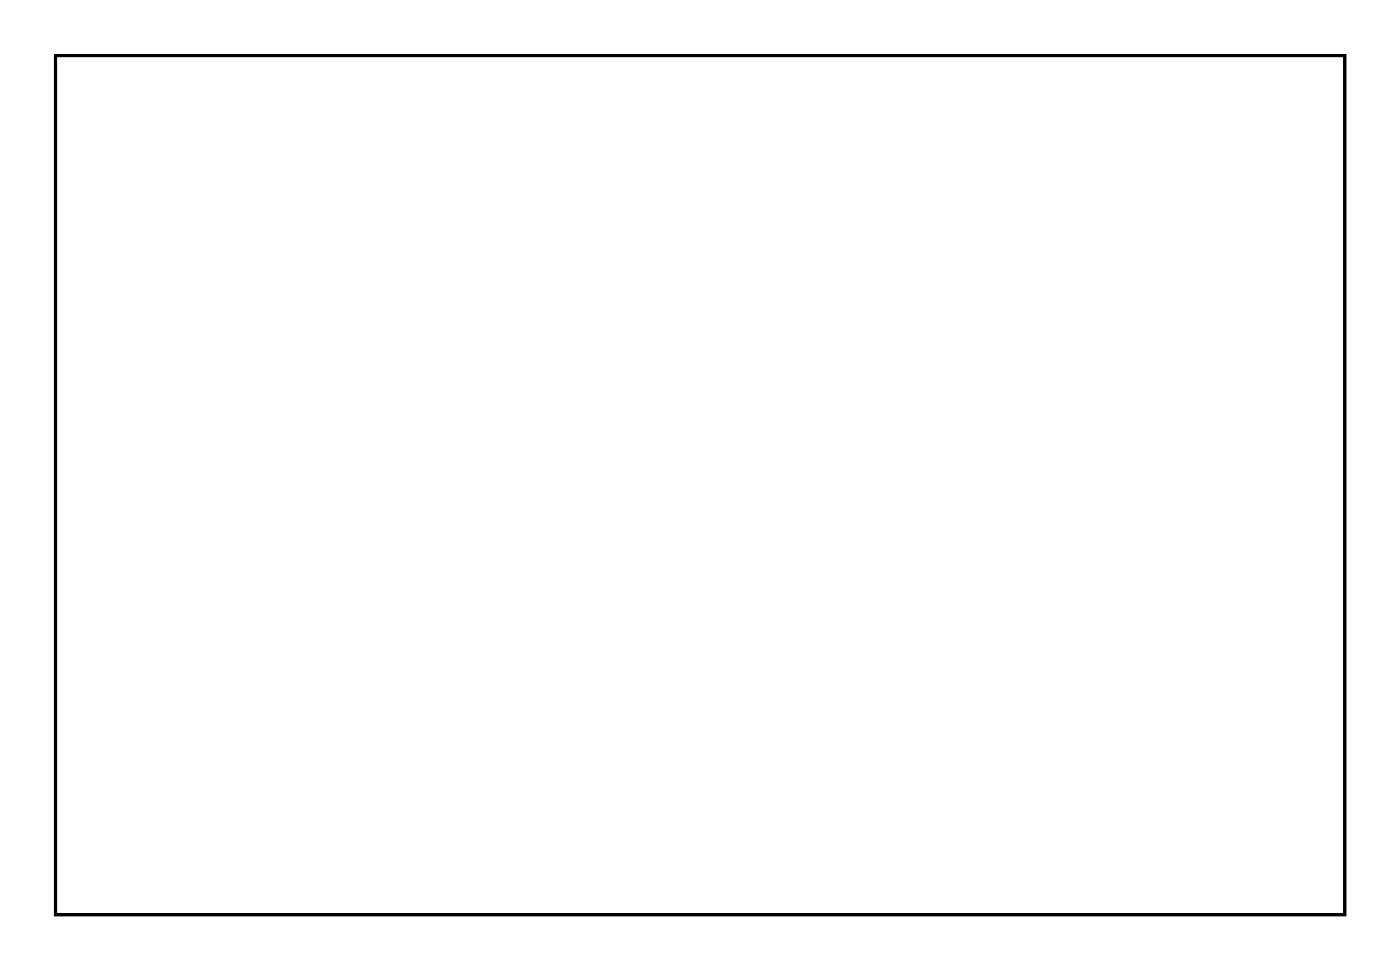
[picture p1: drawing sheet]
<svg xmlns="http://www.w3.org/2000/svg" width="92mm" height="63mm" viewBox="0 0 92 63" stroke-linecap="round" stroke-linejoin="round" font-family="sans-serif">
<path d="M3.6 3.6h84.5v56.3h-84.5z" fill="none" stroke="#000" stroke-width=".2"/>
<path d="M3.6 3.6h84.5v56.3h-84.5zM3.6 3.6v56.3h84.5v-56.3z" fill="#000"/>
<circle cx="73.7" cy="30.8" r=".7" fill="#fff"/>
<circle cx="73.7" cy="30.8" r=".7" fill="none" stroke="#fff" stroke-width=".69" stroke-linecap="butt"/>
<circle cx="61" cy="13.1" r=".7" fill="#fff"/>
<circle cx="61" cy="13.1" r=".7" fill="none" stroke="#fff" stroke-width=".69" stroke-linecap="butt"/>
<circle cx="61" cy="15.6" r=".7" fill="#fff"/>
<circle cx="61" cy="15.6" r=".7" fill="none" stroke="#fff" stroke-width=".69" stroke-linecap="butt"/>
<circle cx="61" cy="18.1" r=".7" fill="#fff"/>
<circle cx="61" cy="18.1" r=".7" fill="none" stroke="#fff" stroke-width=".69" stroke-linecap="butt"/>
<circle cx="61" cy="20.7" r=".7" fill="#fff"/>
<circle cx="61" cy="20.7" r=".7" fill="none" stroke="#fff" stroke-width=".69" stroke-linecap="butt"/>
<circle cx="61" cy="23.2" r=".7" fill="#fff"/>
<circle cx="61" cy="23.2" r=".7" fill="none" stroke="#fff" stroke-width=".69" stroke-linecap="butt"/>
<circle cx="61" cy="25.8" r=".7" fill="#fff"/>
<circle cx="61" cy="25.8" r=".7" fill="none" stroke="#fff" stroke-width=".69" stroke-linecap="butt"/>
<circle cx="61" cy="28.3" r=".7" fill="#fff"/>
<circle cx="61" cy="28.3" r=".7" fill="none" stroke="#fff" stroke-width=".69" stroke-linecap="butt"/>
<circle cx="61" cy="30.8" r=".7" fill="#fff"/>
<circle cx="61" cy="30.8" r=".7" fill="none" stroke="#fff" stroke-width=".69" stroke-linecap="butt"/>
<circle cx="73.7" cy="13.1" r=".7" fill="#fff"/>
<circle cx="73.7" cy="13.1" r=".7" fill="none" stroke="#fff" stroke-width=".69" stroke-linecap="butt"/>
<circle cx="73.7" cy="15.6" r=".7" fill="#fff"/>
<circle cx="73.7" cy="15.6" r=".7" fill="none" stroke="#fff" stroke-width=".69" stroke-linecap="butt"/>
<circle cx="73.7" cy="18.1" r=".7" fill="#fff"/>
<circle cx="73.7" cy="18.1" r=".7" fill="none" stroke="#fff" stroke-width=".69" stroke-linecap="butt"/>
<circle cx="73.7" cy="20.7" r=".7" fill="#fff"/>
<circle cx="73.7" cy="20.7" r=".7" fill="none" stroke="#fff" stroke-width=".69" stroke-linecap="butt"/>
<circle cx="73.7" cy="23.2" r=".7" fill="#fff"/>
<circle cx="73.7" cy="23.2" r=".7" fill="none" stroke="#fff" stroke-width=".69" stroke-linecap="butt"/>
<circle cx="73.7" cy="25.8" r=".7" fill="#fff"/>
<circle cx="73.7" cy="25.8" r=".7" fill="none" stroke="#fff" stroke-width=".69" stroke-linecap="butt"/>
<circle cx="73.7" cy="28.3" r=".7" fill="#fff"/>
<circle cx="73.7" cy="28.3" r=".7" fill="none" stroke="#fff" stroke-width=".69" stroke-linecap="butt"/>
<circle cx="40.7" cy="41" r=".67" fill="#fff"/>
<circle cx="40.7" cy="41" r=".67" fill="none" stroke="#fff" stroke-width=".69" stroke-linecap="butt"/>
<path d="M40 40.3h1.4v1.4h-1.4z" fill="#fff"/>
<path d="M40 40.3h1.4v1.4h-1.4z" fill="none" stroke="#fff" stroke-width=".69" stroke-linecap="butt"/>
<circle cx="40.7" cy="38.5" r=".67" fill="#fff"/>
<circle cx="40.7" cy="38.5" r=".67" fill="none" stroke="#fff" stroke-width=".69" stroke-linecap="butt"/>
<circle cx="40.7" cy="35.9" r=".67" fill="#fff"/>
<circle cx="40.7" cy="35.9" r=".67" fill="none" stroke="#fff" stroke-width=".69" stroke-linecap="butt"/>
<circle cx="40.7" cy="33.4" r=".67" fill="#fff"/>
<circle cx="40.7" cy="33.4" r=".67" fill="none" stroke="#fff" stroke-width=".69" stroke-linecap="butt"/>
<circle cx="40.7" cy="30.8" r=".67" fill="#fff"/>
<circle cx="40.7" cy="30.8" r=".67" fill="none" stroke="#fff" stroke-width=".69" stroke-linecap="butt"/>
<circle cx="40.7" cy="28.3" r=".67" fill="#fff"/>
<circle cx="40.7" cy="28.3" r=".67" fill="none" stroke="#fff" stroke-width=".69" stroke-linecap="butt"/>
<circle cx="40.7" cy="25.8" r=".67" fill="#fff"/>
<circle cx="40.7" cy="25.8" r=".67" fill="none" stroke="#fff" stroke-width=".69" stroke-linecap="butt"/>
<circle cx="40.7" cy="23.2" r=".67" fill="#fff"/>
<circle cx="40.7" cy="23.2" r=".67" fill="none" stroke="#fff" stroke-width=".69" stroke-linecap="butt"/>
<circle cx="40.7" cy="20.7" r=".67" fill="#fff"/>
<circle cx="40.7" cy="20.7" r=".67" fill="none" stroke="#fff" stroke-width=".69" stroke-linecap="butt"/>
<circle cx="40.7" cy="18.1" r=".67" fill="#fff"/>
<circle cx="40.7" cy="18.1" r=".67" fill="none" stroke="#fff" stroke-width=".69" stroke-linecap="butt"/>
<circle cx="40.7" cy="15.6" r=".67" fill="#fff"/>
<circle cx="40.7" cy="15.6" r=".67" fill="none" stroke="#fff" stroke-width=".69" stroke-linecap="butt"/>
<circle cx="40.7" cy="13.1" r=".67" fill="#fff"/>
<circle cx="40.7" cy="13.1" r=".67" fill="none" stroke="#fff" stroke-width=".69" stroke-linecap="butt"/>
<circle cx="40.7" cy="10.5" r=".67" fill="#fff"/>
<circle cx="40.7" cy="10.5" r=".67" fill="none" stroke="#fff" stroke-width=".69" stroke-linecap="butt"/>
<circle cx="40.7" cy="8" r=".67" fill="#fff"/>
<circle cx="40.7" cy="8" r=".67" fill="none" stroke="#fff" stroke-width=".69" stroke-linecap="butt"/>
<circle cx="40.7" cy="5.4" r=".67" fill="#fff"/>
<circle cx="40.7" cy="5.4" r=".67" fill="none" stroke="#fff" stroke-width=".69" stroke-linecap="butt"/>
<circle cx="25.5" cy="41" r=".67" fill="#fff"/>
<circle cx="25.5" cy="41" r=".67" fill="none" stroke="#fff" stroke-width=".69" stroke-linecap="butt"/>
<circle cx="25.5" cy="38.5" r=".67" fill="#fff"/>
<circle cx="25.5" cy="38.5" r=".67" fill="none" stroke="#fff" stroke-width=".69" stroke-linecap="butt"/>
<circle cx="25.5" cy="35.9" r=".67" fill="#fff"/>
<circle cx="25.5" cy="35.9" r=".67" fill="none" stroke="#fff" stroke-width=".69" stroke-linecap="butt"/>
<circle cx="25.5" cy="33.4" r=".67" fill="#fff"/>
<circle cx="25.5" cy="33.4" r=".67" fill="none" stroke="#fff" stroke-width=".69" stroke-linecap="butt"/>
<circle cx="25.5" cy="30.8" r=".67" fill="#fff"/>
<circle cx="25.5" cy="30.8" r=".67" fill="none" stroke="#fff" stroke-width=".69" stroke-linecap="butt"/>
<circle cx="25.5" cy="28.3" r=".67" fill="#fff"/>
<circle cx="25.5" cy="28.3" r=".67" fill="none" stroke="#fff" stroke-width=".69" stroke-linecap="butt"/>
<circle cx="25.5" cy="25.8" r=".67" fill="#fff"/>
<circle cx="25.5" cy="25.8" r=".67" fill="none" stroke="#fff" stroke-width=".69" stroke-linecap="butt"/>
<circle cx="25.5" cy="23.2" r=".67" fill="#fff"/>
<circle cx="25.5" cy="23.2" r=".67" fill="none" stroke="#fff" stroke-width=".69" stroke-linecap="butt"/>
<circle cx="25.5" cy="20.7" r=".67" fill="#fff"/>
<circle cx="25.5" cy="20.7" r=".67" fill="none" stroke="#fff" stroke-width=".69" stroke-linecap="butt"/>
<circle cx="25.5" cy="18.1" r=".67" fill="#fff"/>
<circle cx="25.5" cy="18.1" r=".67" fill="none" stroke="#fff" stroke-width=".69" stroke-linecap="butt"/>
<circle cx="25.5" cy="15.6" r=".67" fill="#fff"/>
<circle cx="25.5" cy="15.6" r=".67" fill="none" stroke="#fff" stroke-width=".69" stroke-linecap="butt"/>
<circle cx="25.5" cy="13.1" r=".67" fill="#fff"/>
<circle cx="25.5" cy="13.1" r=".67" fill="none" stroke="#fff" stroke-width=".69" stroke-linecap="butt"/>
<circle cx="25.5" cy="10.5" r=".67" fill="#fff"/>
<circle cx="25.5" cy="10.5" r=".67" fill="none" stroke="#fff" stroke-width=".69" stroke-linecap="butt"/>
<circle cx="25.5" cy="8" r=".67" fill="#fff"/>
<circle cx="25.5" cy="8" r=".67" fill="none" stroke="#fff" stroke-width=".69" stroke-linecap="butt"/>
<circle cx="25.5" cy="5.4" r=".67" fill="#fff"/>
<circle cx="25.5" cy="5.4" r=".67" fill="none" stroke="#fff" stroke-width=".69" stroke-linecap="butt"/>
<path d="M6.9 40.2h1.6v1.6h-1.6z" fill="#fff"/>
<path d="M6.9 40.2h1.6v1.6h-1.6z" fill="none" stroke="#fff" stroke-width=".76" stroke-linecap="butt"/>
<circle cx="7.7" cy="41" r=".76" fill="#fff"/>
<circle cx="7.7" cy="41" r=".76" fill="none" stroke="#fff" stroke-width=".76" stroke-linecap="butt"/>
<circle cx="7.7" cy="38.5" r=".76" fill="#fff"/>
<circle cx="7.7" cy="38.5" r=".76" fill="none" stroke="#fff" stroke-width=".76" stroke-linecap="butt"/>
<path d="M78.1 14.9h1.4v1.4h-1.4z" fill="#fff"/>
<path d="M78.1 14.9h1.4v1.4h-1.4z" fill="none" stroke="#fff" stroke-width=".76" stroke-linecap="butt"/>
<circle cx="78.8" cy="15.6" r=".7" fill="#fff"/>
<circle cx="78.8" cy="15.6" r=".7" fill="none" stroke="#fff" stroke-width=".76" stroke-linecap="butt"/>
<circle cx="78.8" cy="13.1" r=".7" fill="#fff"/>
<circle cx="78.8" cy="13.1" r=".7" fill="none" stroke="#fff" stroke-width=".76" stroke-linecap="butt"/>
<path d="M17.1 27.6h1.5v1.4h-1.5z" fill="#fff"/>
<path d="M17.1 27.6h1.5v1.4h-1.5z" fill="none" stroke="#fff" stroke-width=".76" stroke-linecap="butt"/>
<circle cx="17.9" cy="28.3" r=".74" fill="#fff"/>
<circle cx="17.9" cy="28.3" r=".74" fill="none" stroke="#fff" stroke-width=".76" stroke-linecap="butt"/>
<circle cx="12.8" cy="28.3" r=".74" fill="#fff"/>
<circle cx="12.8" cy="28.3" r=".74" fill="none" stroke="#fff" stroke-width=".76" stroke-linecap="butt"/>
<circle cx="7.7" cy="28.3" r=".74" fill="#fff"/>
<circle cx="7.7" cy="28.3" r=".74" fill="none" stroke="#fff" stroke-width=".76" stroke-linecap="butt"/>
<path d="M83.2 30.1h1.4v1.5h-1.4z" fill="#fff"/>
<path d="M83.2 30.1h1.4v1.5h-1.4z" fill="none" stroke="#fff" stroke-width=".76" stroke-linecap="butt"/>
<circle cx="83.9" cy="30.8" r=".74" fill="#fff"/>
<circle cx="83.9" cy="30.8" r=".74" fill="none" stroke="#fff" stroke-width=".76" stroke-linecap="butt"/>
<circle cx="83.9" cy="28.3" r=".74" fill="#fff"/>
<circle cx="83.9" cy="28.3" r=".74" fill="none" stroke="#fff" stroke-width=".76" stroke-linecap="butt"/>
<circle cx="83.9" cy="25.8" r=".74" fill="#fff"/>
<circle cx="83.9" cy="25.8" r=".74" fill="none" stroke="#fff" stroke-width=".76" stroke-linecap="butt"/>
<circle cx="83.9" cy="23.2" r=".74" fill="#fff"/>
<circle cx="83.9" cy="23.2" r=".74" fill="none" stroke="#fff" stroke-width=".76" stroke-linecap="butt"/>
<circle cx="10.2" cy="47.1" r=".74" fill="#fff"/>
<circle cx="10.2" cy="47.1" r=".74" fill="none" stroke="#fff" stroke-width=".76" stroke-linecap="butt"/>
<circle cx="10.2" cy="56.2" r=".74" fill="#fff"/>
<circle cx="10.2" cy="56.2" r=".74" fill="none" stroke="#fff" stroke-width=".76" stroke-linecap="butt"/>
<circle cx="25.5" cy="56.2" r=".74" fill="#fff"/>
<circle cx="25.5" cy="56.2" r=".74" fill="none" stroke="#fff" stroke-width=".76" stroke-linecap="butt"/>
<circle cx="25.5" cy="47.1" r=".74" fill="#fff"/>
<circle cx="25.5" cy="47.1" r=".74" fill="none" stroke="#fff" stroke-width=".76" stroke-linecap="butt"/>
<path d="M24.7 55.4h1.5v1.6h-1.5z" fill="#fff"/>
<path d="M24.7 55.4h1.5v1.6h-1.5z" fill="none" stroke="#fff" stroke-width=".67" stroke-linecap="butt"/>
<path d="M24.7 46.3h1.5v1.6h-1.5z" fill="#fff"/>
<path d="M24.7 46.3h1.5v1.6h-1.5z" fill="none" stroke="#fff" stroke-width=".67" stroke-linecap="butt"/>
<path d="M9.4 46.3h1.6v1.6h-1.6z" fill="#fff"/>
<path d="M9.4 46.3h1.6v1.6h-1.6z" fill="none" stroke="#fff" stroke-width=".67" stroke-linecap="butt"/>
<path d="M9.5 55.5h1.5v1.5h-1.5z" fill="#fff"/>
<path d="M9.5 55.5h1.5v1.5h-1.5z" fill="none" stroke="#fff" stroke-width=".67" stroke-linecap="butt"/>
<circle cx="53.4" cy="18.1" r=".74" fill="#fff"/>
<circle cx="53.4" cy="18.1" r=".74" fill="none" stroke="#fff" stroke-width=".76" stroke-linecap="butt"/>
<circle cx="56" cy="18.1" r=".74" fill="#fff"/>
<circle cx="56" cy="18.1" r=".74" fill="none" stroke="#fff" stroke-width=".76" stroke-linecap="butt"/>
<circle cx="53.4" cy="20.7" r=".74" fill="#fff"/>
<circle cx="53.4" cy="20.7" r=".74" fill="none" stroke="#fff" stroke-width=".76" stroke-linecap="butt"/>
<circle cx="56" cy="20.7" r=".74" fill="#fff"/>
<circle cx="56" cy="20.7" r=".74" fill="none" stroke="#fff" stroke-width=".76" stroke-linecap="butt"/>
<circle cx="53.4" cy="15.6" r=".74" fill="#fff"/>
<circle cx="53.4" cy="15.6" r=".74" fill="none" stroke="#fff" stroke-width=".76" stroke-linecap="butt"/>
<circle cx="56" cy="15.6" r=".74" fill="#fff"/>
<circle cx="56" cy="15.6" r=".74" fill="none" stroke="#fff" stroke-width=".76" stroke-linecap="butt"/>
<circle cx="50.9" cy="47.2" r=".7" fill="#fff"/>
<circle cx="50.9" cy="47.2" r=".7" fill="none" stroke="#fff" stroke-width=".76" stroke-linecap="butt"/>
<circle cx="50.9" cy="53.7" r=".7" fill="#fff"/>
<circle cx="50.9" cy="53.7" r=".7" fill="none" stroke="#fff" stroke-width=".76" stroke-linecap="butt"/>
<circle cx="46.4" cy="47.2" r=".7" fill="#fff"/>
<circle cx="46.4" cy="47.2" r=".7" fill="none" stroke="#fff" stroke-width=".76" stroke-linecap="butt"/>
<circle cx="46.4" cy="53.7" r=".7" fill="#fff"/>
<circle cx="46.4" cy="53.7" r=".7" fill="none" stroke="#fff" stroke-width=".76" stroke-linecap="butt"/>
</svg>
